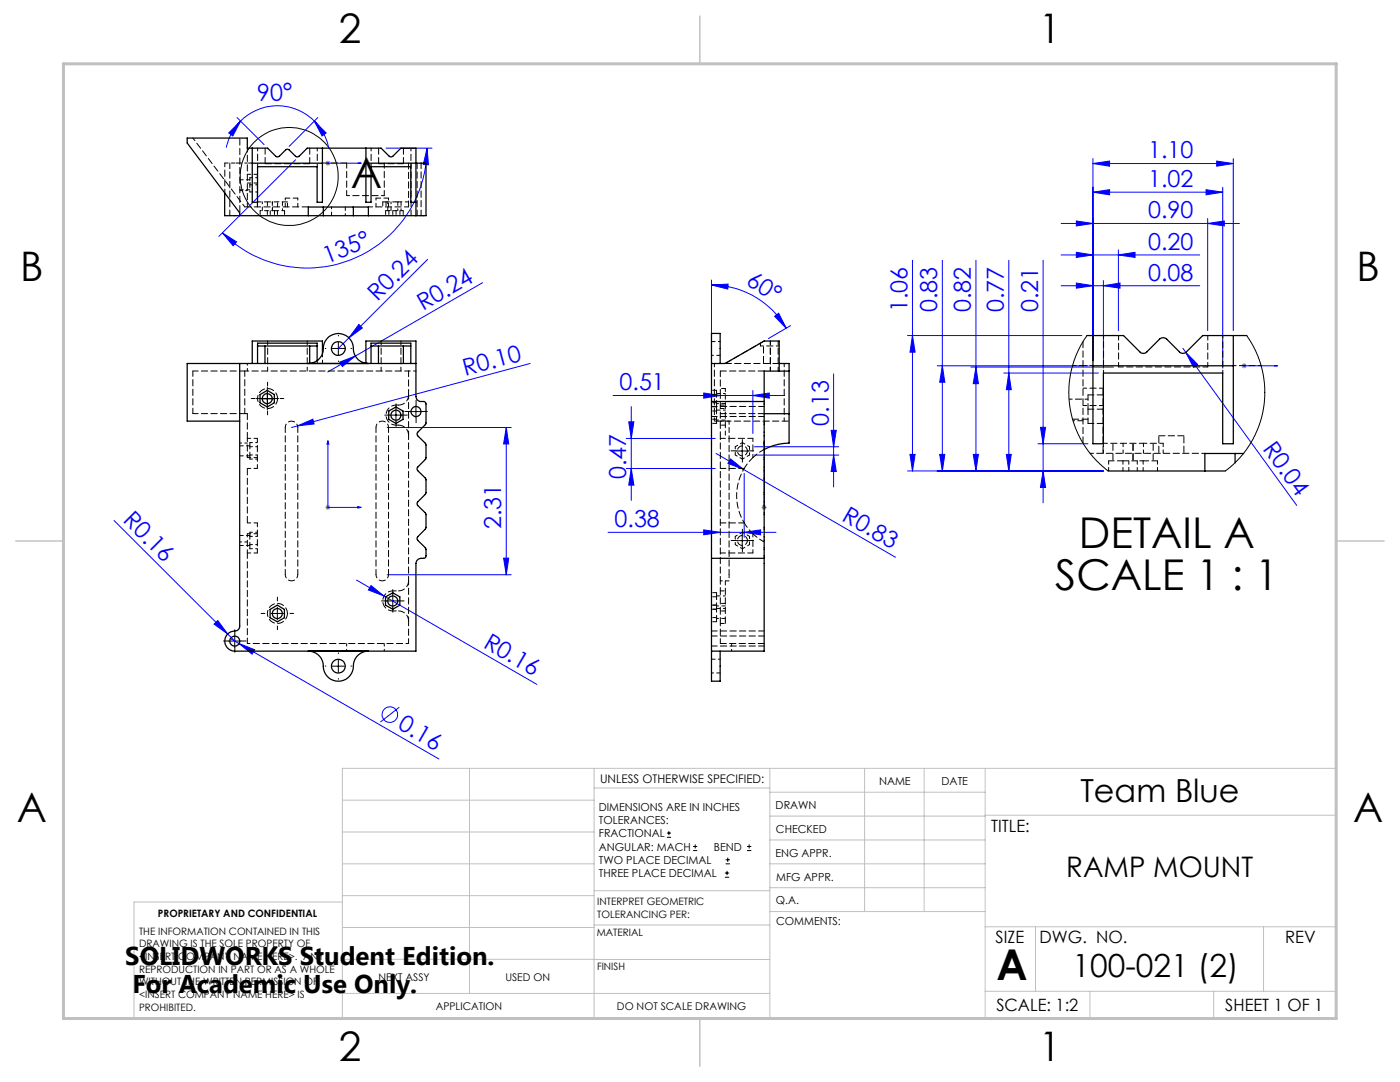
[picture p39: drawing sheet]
<svg xmlns="http://www.w3.org/2000/svg" width="279mm" height="216mm" viewBox="0 0 279 216" stroke-linecap="round" stroke-linejoin="round" font-family="sans-serif">
<defs><g id="words">
<g font-size="8.5">
<text x="70" y="37.6">A</text>
<text x="215.3" y="109.4">DETAIL A</text>
<text x="210.6" y="117.7">SCALE 1 : 1</text>
<text x="198.9" y="195.5">A</text>
</g>
<g font-size="8.1">
<text x="67.6" y="8.6">2</text>
<text x="207.3" y="8.6">1</text>
<text x="4" y="56.2">B</text>
<text x="270.7" y="56.2">B</text>
<text x="3.3" y="164.1">A</text>
<text x="270" y="164.1">A</text>
<text x="67.6" y="211.8">2</text>
<text x="207.3" y="211.8">1</text>
</g>
<g font-size="6.3">
<text x="215.6" y="160">Team Blue</text>
<text x="214" y="194.9">100-021 (2)</text>
</g>
<text font-size="5.6" x="212.8" y="175">RAMP MOUNT</text>
<g font-size="5.1">
<text x="25" y="192.5">SOLIDWORKS Student Edition.</text>
<text x="26.4" y="198.1">For Academic Use Only.</text>
</g>
<g font-size="4.7" fill="#00f">
<text x="51.4" y="20.2" transform="rotate(-2 51.4 20.2)">90°</text>
<text x="229.1" y="31.6">1.10</text>
<text x="229.1" y="37.3">1.02</text>
<text x="229.1" y="43.6">0.90</text>
<text x="65.2" y="52.6" transform="rotate(-21 65.2 52.6)">135°</text>
<text x="229.1" y="49.8">0.20</text>
<text x="148.7" y="56.8" transform="rotate(32 148.7 56.8)">60°</text>
<text x="229.1" y="56">0.08</text>
<text x="75.3" y="60.3" transform="rotate(-45 75.3 60.3)">R0.24</text>
<text x="84.4" y="62.1" transform="rotate(-30 84.4 62.1)">R0.24</text>
<text x="181.1" y="62.3" transform="rotate(-90 181.1 62.3)">1.06</text>
<text x="187.1" y="62.3" transform="rotate(-90 187.1 62.3)">0.83</text>
<text x="193.8" y="62.3" transform="rotate(-90 193.8 62.3)">0.82</text>
<text x="200.3" y="62.3" transform="rotate(-90 200.3 62.3)">0.77</text>
<text x="207.2" y="62.3" transform="rotate(-90 207.2 62.3)">0.21</text>
<text x="92.8" y="75" transform="rotate(-15 92.8 75)">R0.10</text>
<text x="123.7" y="77.9">0.51</text>
<text x="165.4" y="84.9" transform="rotate(-90 165.4 84.9)">0.13</text>
<text x="251.9" y="89.6" transform="rotate(54 251.9 89.6)">R0.04</text>
<text x="125" y="95.7" transform="rotate(-90 125 95.7)">0.47</text>
<text x="24.4" y="104" transform="rotate(45 24.4 104)">R0.16</text>
<text x="100" y="105.6" transform="rotate(-90 100 105.6)">2.31</text>
<text x="122.6" y="105.2">0.38</text>
<text x="167.8" y="103.7" transform="rotate(30 167.8 103.7)">R0.83</text>
<text x="96.3" y="129.1" transform="rotate(30 96.3 129.1)">R0.16</text>
<text x="79.2" y="145.3" transform="rotate(30 79.2 145.3)">0.16</text>
</g>
<g font-size="3.4">
<text x="197.8" y="166">TITLE:</text>
<text x="198.7" y="188.1">SIZE</text>
<text x="207.5" y="188.1">DWG. NO.</text>
<text x="256.5" y="188.2">REV</text>
<text x="198.8" y="201.7">SCALE: 1:2</text>
<text x="244.5" y="201.7">SHEET 1 OF 1</text>
</g>
<text font-size="2.4" x="119.8" y="156.2">UNLESS OTHERWISE SPECIFIED:</text>
<g font-size="2.2">
<text x="119.5" y="161.8">DIMENSIONS ARE IN INCHES</text>
<text x="154.8" y="161.4">DRAWN</text>
<text x="175.4" y="156.6">NAME</text>
<text x="187.9" y="156.7">DATE</text>
<text x="119.5" y="164.4">TOLERANCES:</text>
<text x="119.5" y="167.1">FRACTIONAL</text>
<text x="154.9" y="166.3">CHECKED</text>
<text x="119.5" y="169.7">ANGULAR: MACH</text>
<text x="119.5" y="172.4">TWO PLACE DECIMAL</text>
<text x="142.5" y="169.7">BEND</text>
<text x="154.8" y="170.9">ENG APPR.</text>
<text x="119.5" y="175">THREE PLACE DECIMAL</text>
<text x="154.9" y="175.7">MFG APPR.</text>
<text x="154.9" y="180.4">Q.A.</text>
<text x="154.9" y="184.6">COMMENTS:</text>
</g>
<g font-size="2.1">
<text x="75.5" y="195.7">NEXT ASSY</text>
<text x="100.9" y="195.7">USED ON</text>
<text x="86.9" y="201.5">APPLICATION</text>
<text x="123.1" y="201.6">DO NOT SCALE DRAWING</text>
</g>
<g font-size="2">
<text x="31.5" y="182.9">PROPRIETARY AND CONFIDENTIAL</text>
<text x="119.2" y="180.6">INTERPRET GEOMETRIC</text>
<text x="119.2" y="183.1">TOLERANCING PER:</text>
<text x="27.8" y="186.5">THE INFORMATION CONTAINED IN THIS</text>
<text x="27.8" y="189">DRAWING IS THE SOLE PROPERTY OF</text>
<text x="27.8" y="191.6">&lt;INSERT COMPANY NAME HERE&gt;. ANY</text>
<text x="119.1" y="186.7">MATERIAL</text>
<text x="27.8" y="194.1">REPRODUCTION IN PART OR AS A WHOLE</text>
<text x="27.8" y="196.6">WITHOUT THE WRITTEN PERMISSION OF</text>
<text x="119.1" y="193.5">FINISH</text>
<text x="27.8" y="199.1">&lt;INSERT COMPANY NAME HERE&gt; IS</text>
<text x="27.8" y="201.7">PROHIBITED.</text>
</g>
</g></defs>
<g fill="none" stroke="#00f" stroke-width=".2">
<path d="M45.6 26.5l2.4-2.3-1.5 2.9zM47.3 23.5l5.4 5.4M48 24.2a10.3 10.3 0 0 1 14.7 0M48 24.2a10.6 10.6 0 0 0-2.8 5.3M59 31.9l-15.3 15.3M62.7 24.2l2.4 2.3-.8 .6zM62.7 24.2a9.9 9.9 0 0 1 2.9 5.3M63.4 23.5l-5.7 5.7M65.3 32.6h.3zM65.4 32.6h.1M65.4 32.6h6.7M72.1 32.6h-.7h.7"/>
<path d="M77 29.6h9.2M85.2 29.6l.3 3.3-1-.1zM85.2 29.6a23.9 23.9 0 0 1-14.8 22 23.9 23.9 0 0 1-26-5.1M218.1 32.6l3.3-.5v1.1zM218.1 38.3l3.3-.4v1zM218.1 31.6v40.4M218.1 32.6h28M218.1 38.3h25.9M240.7 37.9l3.3 .4-3.3 .6zM242.8 32.1l3.3 .5-3.3 .6zM244 37.4v36M246.1 31.6v34.4"/>
<path d="M44.4 46.5l2.8 1.8-.7 .7zM85.3 51.8l-15.7 15.6M96.3 56.4l-25.4 14.6M142 56.9l3.3-.2-.1 1zM142 56.9a17.3 17.3 0 0 1 14.9 8.6M142 55.9v15.6M182.1 51.9v42.1M188.1 51.9v42.1M194.8 51.9v42.1M201.3 51.9v42.1M208.2 51.9v48.4M211.8 44.6h35.6"/>
<path d="M211.8 50.9h27.6M211.8 57h27.6M214.8 44.1l3.3 .5-3.3 .5zM214.8 50.3l3.3 .6-3.3 .5zM214.8 56.5l3.3 .5-3.3 .5zM220.2 56v17.4M220.2 57l3.3-.5v1zM223.2 50.9l3.3-.6v1.1zM223.2 49.8v16.2M241 44.6l3.3-.5v1zM241 43.6v22.4M67.8 72.2l3.1-1.2-2.6 2.1z"/>
<path d="M69.6 67.4l-2.1 2.1M70.9 71l-5.5 3.2M71.6 64.7l.7 .7-2.7 2zM105.8 72.5l-46.4 12.5M122.3 78.9h34.3M140.4 78.4l3.3 .5-3.3 .5zM150.2 78.9l3.3-.5v1zM150.2 77.9v8.6M154.6 63.1l.8-.6 1.5 3zM157.8 65l-4.4 2.6M166.4 74.6v22.6M181.1 67h34.8"/>
<path d="M182.1 67l.5 3.3h-1zM187 73h30.1M188.1 73l.5 3.3h-1.1zM193.7 73.2h28.5M194.8 73.2l.5 3.4h-1.1zM200.3 74.4h18.9M201.3 74.4l.5 3.4h-1zM236.1 69.5l.5 .8M236.6 70.3l2.4 2.4-.8 .6zM236.6 70.3l22.2 30.6M248.1 73h.4zM248.3 73h.1"/>
<path d="M248.3 73h6.7M255 73h-.7h.7M59.4 85l3-1.4 .3 1zM59.4 85l-1.2 .3M65.4 87.9v13.3h6.7M65.4 87.9l.2 .7h-.3zM77.3 85.3h24.7M101 85.3l.5 3.3h-1zM101 85.3v29.4M125 93.5h17.7M125 87.5h17.7M125.5 84.2h1l-.5 3.3z"/>
<path d="M126 93.5l.5 3.3h-1zM126 81.1v18.7M142.9 90.5l5.5 3.2M145.8 91.6l2.6 2.1-3.1-1.2zM148.4 93.7l30.3 17.5M148.5 94.5v12.7M150.6 90.8h16.8M150.6 89.1h16.8M152.5 87.9v.7v-.7M152.5 87.9v13.3M165.9 85.9h1l-.5 3.2zM166.4 90.8l.5 3.3h-1z"/>
<path d="M181.1 94h39.1M181.6 90.7h1l-.5 3.3zM187.5 90.7h1.1l-.5 3.3zM194.2 90.7h1.1l-.5 3.3zM200.8 90.7h1l-.5 3.3zM207.2 88.5h9.9M207.6 85.3h1.1l-.5 3.2zM208.2 94l.5 3.3h-1.1zM22.8 103.9l24 24M71.2 115.7l5.4 3.2M71.4 101.1l.7 .1-.7 .2zM74 116.8l2.6 2.1-3.1-1.2z"/>
<path d="M76.6 118.9l30.5 17.7M77.3 114.7h24.7M100.5 111.4h1l-.5 3.3zM121.4 106.2h33.5M140.4 105.7l3.3 .5-3.3 .5zM148.5 106.2l3.3-.5v1zM152.5 101.1v.3zM152.5 101.2h.1M42.7 124.5l.8-.7 1.9 2.7zM46 127.4l1.7 1M47.7 128.4l3.1 1.2-.5 .9zM47.7 128.4l39.9 23"/>
<path d="M79.7 141.1l-3.8 3"/>
<circle cx="77.8" cy="142.6" r="1.55"/>
</g>
<g fill="none" stroke="#000" stroke-width=".2">
<path d="M52.1 79.6h2.5M53.3 78.3v2.5M53.4 78.3v2.5M66.3 69.5h2.5M67.5 68.3v2.5M77.8 82.8h2.5M79 81.6v2.5M81.8 82.1h2.5M83 80.9v2.5M146.9 90h2.5M148.1 88.7v2.5M77.1 119.9h2.5"/>
<path d="M78.4 118.7v2.5M146.9 107.9h2.5M148.1 106.6v2.5M45.6 127.9h2.5M46.8 126.7v2.5M54.1 122.4h2.5M55.4 121.2v2.5M66.3 132.9h2.5M67.5 131.7v2.5M133.1 167.1h.8M133.1 166.2h.8M133.5 165.8v.9"/>
<path d="M138.3 169.7h.8M138.3 168.9h.8M138.7 168.5v.8M144.7 175h.8M144.7 174.2h.8M144.8 172.4h.9M144.8 171.6h.9M145.1 173.8v.8M145.2 171.1v.9M149.1 169.7h.8M149.1 168.9h.8M149.5 168.5v.8"/>
<circle cx="57.7" cy="35.2" r="9.8"/>
</g>
<g fill="none" stroke="#808080" stroke-width=".2">
<path d="M64.9 32.6h1M65.1 32.2l.7 .7M65.4 32.1v1M65.8 32.2l-.7 .7M247.8 73h1M247.9 72.6l.7 .7M248.3 72.5v1M248.6 72.6l-.7 .7M64.9 101.2h1M65.1 100.9l.7 .7M65.4 100.7v1M65.8 100.9l-.7 .7"/>
<path d="M152 101.2h1M152.1 100.9l.8 .7M152.5 100.7v1M152.9 100.9l-.8 .7"/>
</g>
<g fill="none" stroke="#000" stroke-width=".2" stroke-dasharray="15.2 1.3 1.3 1.3">
<path d="M50.9 79.5h-.8M52.1 79.5h-1M53.4 78.3v-1M53.4 77v-.7M54.6 79.5h1M55.9 79.5h.7M65 69.5h-.1M67.5 67v-.1M67.5 72v.2M70 69.5h.2M53.4 80.8v1M53.4 82v.8"/>
<path d="M77.8 82.8h-1M79 81.6v-1M79 84.1v1M80.3 82.8h1M81.8 82.1h-1M83 80.9v-1M83 83.4v1M84.3 82.1h1M146.9 90h-1M148.2 88.7v-1M148.2 91.2v1M149.4 90h1"/>
<path d="M55.4 119.9v-.7M77.1 119.9h-1M78.4 118.7v-1M79.6 119.9h1M146.9 107.8h-1M148.2 106.6v-1M148.2 109.1v1M149.4 107.8h1M45.6 127.9h-1M46.9 126.7v-1M46.9 129.2v1M48.1 127.9h1"/>
<path d="M52.9 122.4h-.8M55.4 124.9v.8M57.9 122.4h.7M65 132.9h-.1M67.5 130.4v-.1M67.5 135.4v.1M70 132.9h.2M78.4 121.2v1"/>
</g>
<g fill="none" stroke="#c0c0c0" stroke-width=".2">
<path d="M68.3 159.7h50.3M93.7 153.3v44.9M118.6 153.3v49.9M118.6 157.2h35M153.6 153.3v49.9M153.6 158.1h43M172.5 153.3v28.6M184.4 153.3v28.6M196.6 153.3v49.9M68.3 180h-41.6v23.2h240v-49.9h-198.4v49.9M68.3 166h50.3M68.3 178.7h50.3"/>
<path d="M68.3 172.4h50.3M118.6 177.7h35M153.6 162.8h43M153.6 177.1h43M153.6 172.4h43M153.6 167.6h43M196.6 162.7h70.1M68.3 198.2h85.3M68.3 191.4l85.3 .1M68.3 185.1h50.3M118.6 184.6h35M153.6 181.9h43"/>
<path d="M196.6 184.9h70.1M196.6 197.8h70.1M206.7 184.9v12.9M217.5 197.8v5.4M242.2 197.8v5.4M252.2 184.9v12.9"/>
</g>
<path d="M139.7 3.2v9.5M3.1 107.9h9.6M266.7 107.9h9.5M139.7 203.2v9.6" fill="none" stroke="#c0c0c0" stroke-width=".3"/>
<path d="M12.7 12.7h254v190.5h-254z" fill="none" stroke="#c0c0c0" stroke-width=".6"/>
<g fill="#00f">
<path d="M42.7 124.5l.8-.7 1.9 2.7z"/>
<path d="M59.4 85l3-1.4 .3 1z"/>
<path d="M67.8 72.2l3.1-1.2-2.6 2.1z"/>
<path d="M71.6 64.7l.7 .7-2.7 2z"/>
<path d="M236.6 70.3l2.4 2.4-.8 .6z"/>
<path d="M71.4 101.1l.7 .1-.7 .2zM65.4 87.9l.2 .7h-.3z"/>
<path d="M71.4 32.6h.7zM65.3 32.6h.3zM254.3 73h.7zM248.1 73h.4z"/>
<path d="M152.5 101.1v.3zM152.5 87.9v.7z"/>
<path d="M154.6 63.1l.8-.6 1.5 3zM142 56.9l3.3-.2-.1 1z"/>
<path d="M150.2 78.9l3.3-.5v1zM140.4 78.4l3.3 .5-3.3 .5z"/>
<path d="M140.4 105.7l3.3 .5-3.3 .5zM148.5 106.2l3.3-.5v1zM218.1 32.6l3.3-.5v1.1zM242.8 32.1l3.3 .5-3.3 .6zM218.1 38.3l3.3-.4v1zM240.7 37.9l3.3 .4-3.3 .6zM214.8 44.1l3.3 .5-3.3 .5zM241 44.6l3.3-.5v1zM214.8 50.3l3.3 .6-3.3 .5zM223.2 50.9l3.3-.6v1.1zM214.8 56.5l3.3 .5-3.3 .5zM220.2 57l3.3-.5v1z"/>
<path d="M62.7 24.2l2.4 2.3-.8 .6zM48 24.2l-1.5 2.9-.9-.6z"/>
<path d="M44.4 46.5l2.8 1.8-.7 .7zM85.2 29.6l.3 3.3-1-.1z"/>
<path d="M208.2 94l.5 3.3h-1.1zM207.6 85.3h1.1l-.5 3.2zM181.6 90.7h1l-.5 3.3zM182.1 67l.5 3.3h-1zM187.5 90.7h1.1l-.5 3.3zM188.1 73l.5 3.3h-1.1z"/>
<path d="M100.5 111.4h1l-.5 3.3zM101 85.3l.5 3.3h-1zM126 93.5l.5 3.3h-1zM125.5 84.2h1l-.5 3.3z"/>
<path d="M166.4 90.8l.5 3.3h-1zM165.9 85.9h1l-.5 3.2z"/>
<path d="M194.8 73.2l.5 3.4h-1.1zM194.2 90.7h1.1l-.5 3.3zM201.3 74.4l.5 3.4h-1zM200.8 90.7h1l-.5 3.3z"/>
<path d="M47.7 128.4l2.6 2.1 .5-.9zM74 116.8l-.5 .9 3.1 1.2zM145.8 91.6l-.5 .9 3.1 1.2z"/>
</g>
<g fill="none" stroke="#000" stroke-width=".25">
<path d="M44.8 38.5v4.5h3M50.3 29.6v10.8h1.1v-7.1h11.9v7.1h1v-10.8M50.3 32.6h14M73 32.6h12v10.4h-2M73 29.6v10.8h1v-7.1h8v7.1h1M47.8 43v-.5l-10.4-14v-.9h12v2h4l1.6 1.6 .4 .1 .3-.1 1.6-1.4 .4 .1 1.4 1.4h.4l1.8-1.7h14.8l1.6 1.6 .3 .1 .4-.1 1.6-1.6h3v13.4M47.8 43h13.7M61.5 43h3M64.5 43h6M64.5 41.3h6M64.5 41.3h-3v1.7M64.5 41.3v1.7"/>
<path d="M70.5 43h3M70.5 41.3h3v1.7M70.5 41.3v1.7M73.5 43h9.5M51.4 69h11.9M51.9 78.7l1.4-.8 1.5 .8v1.7l-1.5 .8-1.4-.8zM52.9 69v3.5M61.5 72.5a3.1 3.1 0 0 0 3.1-3.5 3 3 0 0 1 3.5-2.4 3 3 0 0 1 2.5 3.5 2.92 2.92 0 0 0 2.9 2.4M61.8 69v3.5M63.3 72v-3.5h-11.9v4M64.3 70.6v-2.5h-14v4.4M73 72.5v-4.4h10v11a1.21 1.21 0 0 0 1.6 1l.4 .4v4l-1.6 1.8-.2 .3 .2 .4 1.5 1.5 .1 2.9-1.6 1.8-.2 .4 .2 .3 1.5 1.6 .1 2.9-1.6 1.8-.2 .3 .2 .4 1.5 1.5 .1 2.9-1.6 1.8-.2 .4 .2 .3 1.5 1.6 .1 1.6-.3 .4a1.64 1.64 0 0 0-1.5 .5l-.2 .5v17.5h-36.2a2.01 2.01 0 0 1-1.9-2.1 2.01 2.01 0 0 1 2.1-1.9l.4-.1 .4-.7v-52.6"/>
<path d="M74 72.5v-4h8v4M74 69h8M75.5 69v3.5M80.5 69v3.5M83 72.5h-45.6v11.5h10.4M142 72.5v7.6M142 72.5v-6h1.7v6M142 72.5h2.7l7.8-4.4h3v5.9M155.5 72.5h2v15.9a11.3 11.3 0 0 0-5 1.3M157.5 74h-5v6.1M216.9 67h7.3l3.3 3.2a.94 .94 0 0 0 1.4 0l2.5-2.5a1.02 1.02 0 0 1 1.4 0l2.6 2.5a.94 .94 0 0 0 1.4 0l3.2-3.2h8.8M218.1 67v21.5h2.1v-14.1h23.8v14.1h2.1v-21.5"/>
<path d="M218.1 73h28M77.6 82l1.4-.8 1.4 .8v1.7l-1.4 .8-1.4-.8zM142 80.1v31.3M142 80.1h10.5M152.5 80.1v31.3M152.5 82.6h5M221.2 94h19.3M240.5 94h4M246.5 90.5h1.7M246.5 90.5h-6v3.5M246.5 90.5v1.9M76.9 119.1l1.5-.8 1.4 .8v1.7l-1.4 .8-1.5-.8z"/>
<path d="M142 111.4v18.5M142 111.4h10.5M152.5 111.4v18.5h-10.5M53.9 121.6l1.5-.8 1.4 .8v1.7l-1.4 .8-1.5-.8zM61.5 129.9a3.1 3.1 0 0 1 3.1 3.6 3 3 0 0 0 3.5 2.4 3 3 0 0 0 2.5-3.5 3 3 0 0 1 2.9-2.5M142 129.9v6h1.7v-6"/>
<circle cx="53.3" cy="79.5" r=".99"/>
<circle cx="67.5" cy="69.5" r="1.38"/>
<circle cx="79" cy="82.8" r=".99"/>
<circle cx="83" cy="82.1" r="1"/>
<circle cx="78.4" cy="119.9" r="1"/>
<circle cx="46.8" cy="127.9" r=".99"/>
<circle cx="55.3" cy="122.4" r=".99"/>
<circle cx="67.5" cy="132.9" r="1.38"/>
</g>
<g fill="none" stroke="#000" stroke-width=".2" stroke-dasharray="1.3 .6">
<path d="M52.9 32.7v-3.2M61.8 32.7v-3.2M61.8 32.7h-8.9M75.6 32.7v-3.2M80.5 32.7v-3.2M48.9 41.3h12.6M55.4 42h-.6M79 40.3h.5M61.8 72.5h.1M63.3 71.9v.6M73 72.5h.1M81.5 78.8a2 2 0 0 1-2 2"/>
<path d="M144.7 72.5h10.8M151.8 69v-.5M49.4 82.5h-.5M79 80.8h.5M79 84.8h.5M79.5 84.8a2 2 0 0 1 2 2M231.3 87h5M49.4 104.3v-10.8M81.5 115.9a2 2 0 0 1-2 2M79.5 121.9a2 2 0 0 1 2 2M143 121.6h.1M144.8 123.9v.5"/>
</g>
<g fill="none" stroke="#000" stroke-width=".2" stroke-dasharray="1.3 .6" stroke-dashoffset=".7">
<path d="M49.9 35.5v1.4M49.9 36.9v1.4M51.4 33.3v-3.8M63.3 33.3v-3.8M74.1 33.3v-3.8M76.7 39h-7.5M82 33.3v-3.8M53.4 42h-1.5M54.8 42h-1.4M56.8 42h-1.4M79 42h-1.4M80.5 42h-1.5"/>
<path d="M144.8 77.5v1.3M151.8 69h3.7M217.1 79.6h-3.7M220.2 74.4v-7.4M244 74.4v-7.4M251.7 73h-5.6M81.5 128.4h-32.1"/>
</g>
<g fill="none" stroke="#000" stroke-width=".2" stroke-dasharray="1.3 .6" stroke-dashoffset=".2">
<path d="M51.4 34.8v6.5M69.2 39v-6.5M76.7 32.5v6.5M38.5 74h10.4M217.1 78.8v2.8M38.5 82.5h10.4M38.5 82.5v-8.5M48.9 82.5v-8.5M59.4 85.3v29.4M77.5 85.3v29.4M143.8 93.5h4.7M145.5 85.3v29.4"/>
<path d="M148.5 93.5l1.8-2.2M150.3 87.5h-6.5M150.3 91.3l2.2-1.6M217.1 81.6v2.9M224.1 92h-2.8M227 92h-2.9M231 92h-2.9M56.9 114.7v-29.4M75 114.7v-29.4M143.8 104.3h4.7M148.5 104.3l1.8 2.2M150.3 110.3h-6.5"/>
<path d="M152.5 108.1l-2.2-1.6M49.4 128.4v-18.1"/>
</g>
<path d="M56.9 39.5h2.5M75 39.5h2.5M76.4 40.3h.6M77.6 42h-.6M241 73.2h-17.8M81.5 123.9v4.5M143.8 123.9v4.5" fill="none" stroke="#000" stroke-width=".2" stroke-dasharray="1.3 .6" stroke-dashoffset=".3"/>
<g fill="none" stroke="#000" stroke-width=".2" stroke-dasharray="1.3 .6" stroke-dashoffset=".1">
<path d="M45.9 32.5v10.5M69.2 32.5h-4.8M80.5 32.7h-4.9M82 32.5v10.5M83.2 32.5v10.5M81.5 41.3v-8.8M84 43v-10.5M55.4 79.5a2 2 0 0 1-2.9 1.8 2 2 0 0 1-.3-3.4 2 2 0 0 1 3.2 1.2v.4M81.5 74v4.8M143.8 74h8.7M143.8 74v4.8M217.1 78.8h3"/>
<path d="M49.4 87.5v-5M142 83.1h10.5M143.8 82.5h8.7M152.5 81.1h-10.5M214.1 83.6h3M216.1 88.4v-20.2M217.1 81.6h3M217.1 84.5h3M57.4 122.4a2 2 0 0 1-2.9 1.8 2 2 0 0 1-.4-3.4 2 2 0 0 1 3.2 1.2l.1 .4M142 128.9h10.5M143.8 128.4h8.7M152.5 125.9h-10.5"/>
<path d="M152.5 126.9h-10.5"/>
</g>
<g fill="none" stroke="#000" stroke-width=".2" stroke-dasharray="1.3 .6" stroke-dashoffset=".4">
<path d="M73.5 41.3h8M81.5 78.8v8M143 78.7v-.8M144.8 78.8v8M223.2 73.2v-6.2M241 73.2v-6.2M49.9 90.8v.8M49.9 88.3v.8M79 84.8a2 2 0 0 1-2-2 2 2 0 0 1 2-2M81.5 86.8v29.1M143 82v-.8M143 84.5v-.8"/>
<path d="M143 81.2v-.8M143.8 86.8v29.1M149.2 90a1 1 0 0 1-1.4 .9 1 1 0 0 1-.3-1.7 1 1 0 0 1 1.6 .5l.1 .3M220.2 88.5h8M49.9 109.5v-.8M49.9 107v-.8M81.5 115.9v8M143 119.1v-.8M144.8 115.9v8M149.2 107.8a1 1 0 0 1-1.4 1 1 1 0 0 1-.3-1.7 1 1 0 0 1 1.6 .5l.1 .2M78.4 121.9a2 2 0 0 1-2-2 2 2 0 0 1 2-2M143 121.6v-.9"/>
<path d="M143 124.1v-.9"/>
</g>
<g fill="none" stroke="#000" stroke-width=".2" stroke-dasharray="1.3 .6" stroke-dashoffset=".5">
<path d="M44.9 32.5v6M47.9 32.5h-1M50.4 32.5h-1M49.4 41.3v-11.8M51.4 40.3h4M51.4 40.3v1M51.9 42v1M53.4 42v1M53.4 40.3v1M53.9 42v1M54.8 42v1M55.4 42v1"/>
<path d="M55.4 41.3v-1M56.8 42v1M57.4 41.3v-1M76.4 40.3v1M77 42v1M77 40.3v1M77.6 42v1M78.4 42v1M79 42v1M79.8 42v1M80.5 42v1M48.9 74h32.6"/>
<path d="M53.4 68v6M61.3 68v6M76.1 74v-6M80 74v-6M143 78.7h-1M143 77.9h-1M144.8 77.5h-1M153.7 68v6M155.3 74v-6M216.1 73h-2M220.1 77.5h-4M51.4 87.5v6"/>
<path d="M143 82h-1M143 83.7h-1M143 81.2h-1M143 84.5h-1M143 80.4h-1M143.8 80.8h1M143.8 84.8v-4M143.8 81.5h1M144.8 84.8h-1M220.1 80.9h-4M51.4 110.3v-6M143 119.1h-1"/>
<path d="M143 118.3h-1M143.8 117.9h1M143 120.7h-1M143 121.6h-1M143 123.2h-1M143 120.8h-1M143 124.1h-1M143.8 121.9v-4M143.8 124.4h1M144.8 121.9h-1M144.8 120.4h-1"/>
</g>
<g fill="none" stroke="#000" stroke-width=".2" stroke-dasharray="1.3 .6" stroke-dashoffset=".6">
<path d="M38.5 27.5l10.4 13.8M46.9 32.5h-2M47.9 37.9h2M49.9 35.9h-2M51.4 34.8h-2M51.4 36.5h-2M77 40.3h2M79.5 40.3h2M64.4 72.5v-2M143.8 78.8v2M218.1 73h-2M47.9 91h2"/>
<path d="M49.4 91.3v-3.8M49.9 89h-2M51.4 93.5h-2M51.4 87.5h-2M51.4 91.3h-2M56.9 85.3a1.25 1.25 0 0 1 1.3-1.3 1.25 1.25 0 0 1 1.2 1.3M75 85.3a1.25 1.25 0 0 1 1.3-1.3 1.25 1.25 0 0 1 1.2 1.3M142.6 84v-11.5M143.8 84.8v2M145.5 84v1.3M150.3 91.3v-3.8M156.5 84v-11.5"/>
<path d="M217.6 90.5h22.9M220.2 88.5v2M221.3 92v2M224.1 92v2M224.1 88.5v2M225.3 92v2M227 92v2M228.1 92v2M228.1 92h-1.1M228.2 88.5h3.9M228.2 90.5v-2M231 92v2"/>
<path d="M232.1 90.5v-2M47.9 108.8h2M49.4 106.5v3.8M49.9 106.8h-2M51.4 104.3h-2M51.4 110.3h-2M51.4 106.5h-2M59.4 114.7a1.25 1.25 0 0 1-1.2 1.2 1.25 1.25 0 0 1-1.3-1.2M77.5 114.7a1.25 1.25 0 0 1-1.2 1.2 1.25 1.25 0 0 1-1.3-1.2M78.4 117.9h1.1M143.8 115.9v2M145.5 114.7v1.2"/>
<path d="M148.5 104.3a10.5 10.5 0 0 1 0-10.8M150.3 106.5v3.8M78.4 121.9h1.1M143.8 121.9v2"/>
</g>
<g fill="none" stroke="#000" stroke-width=".2" stroke-dasharray="1.3 .6" stroke-dashoffset=".8">
<path d="M47.9 38h1.5M49.4 32.5h-1.5M49.9 36.9h1.5M49.9 35.5h1.5M49.9 38.3h1.5M49.4 74v-1.5M83 74h-1.5M49.4 88.4h-1.5M49.9 89.1v1.7M49.9 90.8h1.5M49.9 89.1h1.5M49.9 88.3h1.5"/>
<path d="M49.9 91.6h1.5M143 83.7v-1.7M143 80.4v-1.7M146.7 89.1v1.7M146.7 90.8l1.5 .8M148.2 88.3l-1.5 .8M148.2 91.6l1.4-.8M149.6 90.8v-1.7M149.6 89.1l-1.4-.8M49.4 108.1h-1.5M49.9 108.7v-1.7M49.9 108.7h1.5"/>
<path d="M49.9 107h1.5M49.9 109.5h1.5M49.9 106.2h1.5M146.7 107l1.5-.8M146.7 108.7v-1.7M148.2 106.2l1.4 .8M148.2 109.5l-1.5-.8M149.6 108.7l-1.4 .8M149.6 107v1.7M69.2 128.4v1.5M76.7 128.4v1.5M143 120.7v-1.6"/>
<path d="M143 123.2v-1.6M146 128.4v1.5"/>
</g>
<path d="M47.9 42.5v-15M152.4 72.5v-3.5M142.6 84h14.9M222.1 88.5v3.5M226.1 92v-3.5M226.1 88.5v3.5M230.1 92v-3.5M231.3 87v3.5M236.3 87v3.5" fill="none" stroke="#000" stroke-width=".2" stroke-dasharray="1.3 .6" stroke-dashoffset="-.2"/>
<g fill="none" stroke="#000" stroke-width=".2" stroke-dasharray="1.3 .6" stroke-dashoffset=".9">
<path d="M56.9 39.5v1.8M59.4 39.5v1.8M75 39.5v1.8M77.5 39.5v1.8M52.4 40.3v1.7M54.4 42v-1.7M54.4 40.3v1.7M56.4 42v-1.7M66.2 41.3v1.7M68.9 43v-1.7M77.4 40.3v1.7M78 40.3v1.7"/>
<path d="M79.4 42v-1.7M80 42v-1.7M142 70.9h1.8M143.8 68.2h-1.8M144.8 78.5h-1.8M143 83.8h1.8M143 80.5h1.8M144.8 81.8h-1.8M145.5 84h-1.7M143.8 115.9h1.7M144.8 118.9h-1.8M142 134.3h1.8"/>
<path d="M143 120.9h1.8M143 123.4h1.8M143.8 131.5h-1.8M144.8 121.4h-1.8"/>
</g>
<path d="M55.4 40.3h2M214.2 84h1.9" fill="none" stroke="#000" stroke-width=".2" stroke-dasharray="1.3 .6" stroke-dashoffset="1"/>
<path d="M144.7 72.5l7.8-4.5M220.1 77.5v13" fill="none" stroke="#000" stroke-width=".2" stroke-dasharray="1.3 .6" stroke-dashoffset="-.1"/>
<path d="M216.9 67l-1.7 2.9-1.3 3.6-.6 3.7v2.2l.2 1.8 .9 3.5 1.6 3.5 2.2 3.1 1.3 1.3 1.7 1.4M248.8 67l1.7 2.7 .9 2.2 .5 1.9 .5 3.5v1.9l-.2 2.3-1 3.7-.8 1.9-1 1.7-2 2.6-1.7 1.7-1.2 .9" fill="none" stroke="#000" stroke-width=".2"/>
<use href="#words"/>
</svg>
